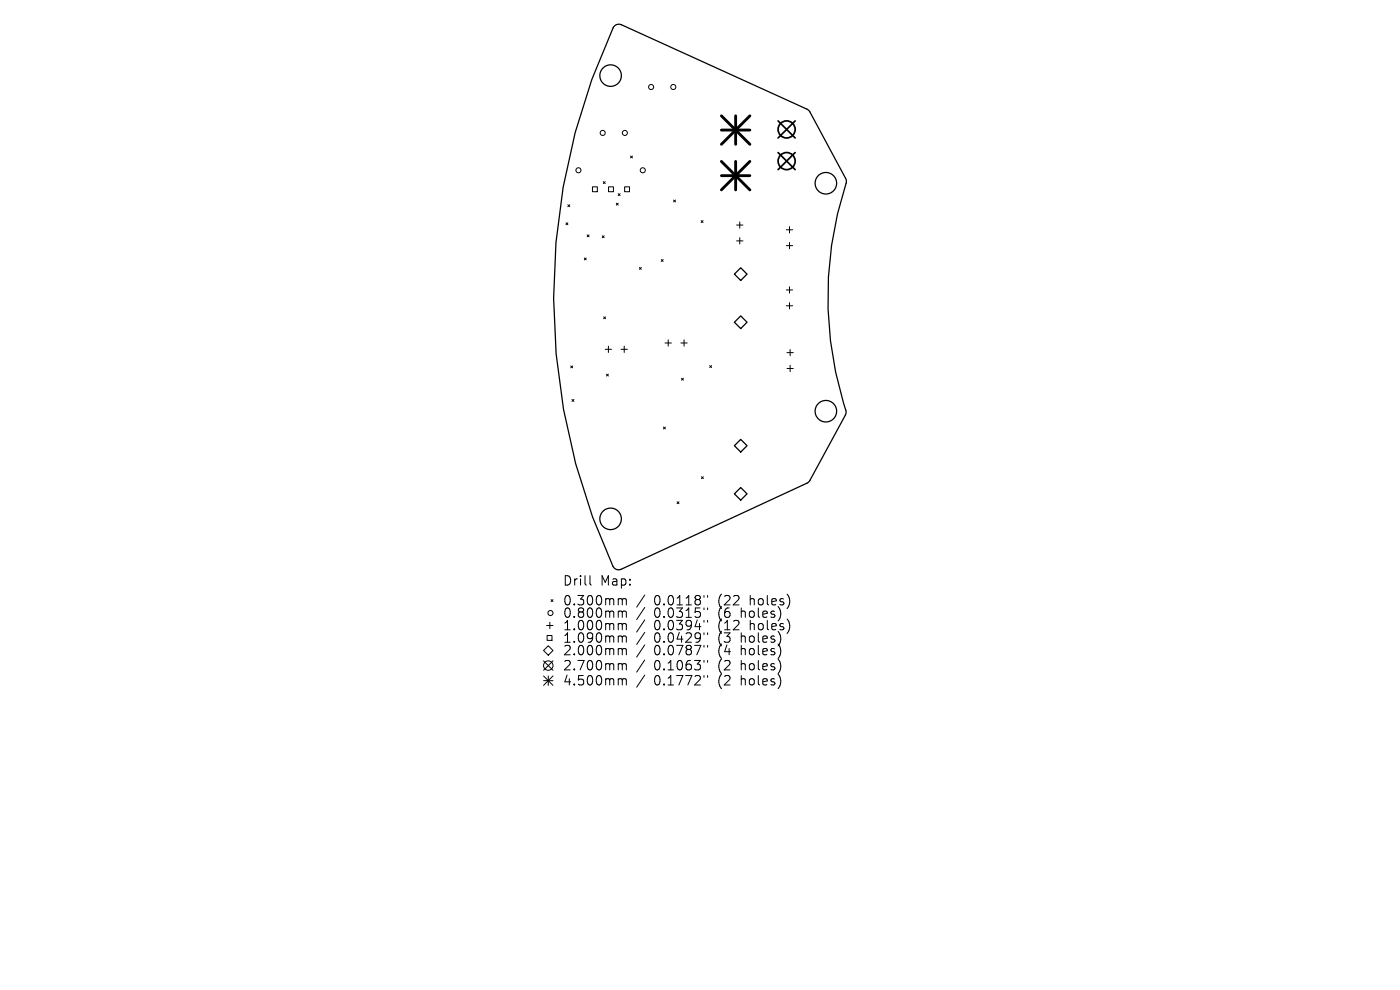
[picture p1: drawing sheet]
<svg xmlns="http://www.w3.org/2000/svg" width="297mm" height="210mm" viewBox="0 0 297 210" stroke-linecap="round" stroke-linejoin="round" font-family="sans-serif">
<defs><g id="words">
<g font-size="2.8">
<text x="119.3" y="124.5">Drill</text>
<text x="127.3" y="124.5">Map:</text>
<text x="119.3" y="128.7">0.300mm</text>
<text x="119.3" y="131.3">0.800mm</text>
<text x="138.8" y="128.7">0.0118&quot;</text>
<text x="138.8" y="131.3">0.0315&quot;</text>
<text x="152.5" y="128.7">(22</text>
<text x="152.5" y="131.3">(6</text>
<text x="157.4" y="131.3">holes)</text>
<text x="159.4" y="128.7">holes)</text>
<text x="119.3" y="134">1.000mm</text>
<text x="119.3" y="136.6">1.090mm</text>
<text x="138.8" y="134">0.0394&quot;</text>
<text x="138.8" y="136.6">0.0429&quot;</text>
<text x="152.5" y="134">(12</text>
<text x="152.5" y="136.6">(3</text>
<text x="157.4" y="136.6">holes)</text>
<text x="159.4" y="134">holes)</text>
<text x="119.3" y="139.3">2.000mm</text>
<text x="119.3" y="142.5">2.700mm</text>
<text x="138.8" y="139.3">0.0787&quot;</text>
<text x="138.8" y="142.5">0.1063&quot;</text>
<text x="152.5" y="139.3">(4</text>
<text x="152.5" y="142.5">(2</text>
<text x="157.4" y="139.3">holes)</text>
<text x="157.4" y="142.5">holes)</text>
<text x="119.3" y="145.7">4.500mm</text>
<text x="138.8" y="145.7">0.1772&quot;</text>
<text x="152.5" y="145.7">(2</text>
<text x="157.4" y="145.7">holes)</text>
</g>
</g></defs>
<g fill="none" stroke="#000" stroke-width=".27">
<path d="M130.3 5.5l.7-.3 .8 .1 39.5 17.9 .5 .5 7.6 14.1 .2 .6a79.3 79.3 0 0 0-.1 49.1l-.2 .6-7.5 13.8-.4 .5-39.6 18.3a1.34 1.34 0 0 1-1.8-.6 135 135 0 0 1 .3-114.6zM155.8 58.1l1.3-1.3 1.4 1.3-1.4 1.4zM155.8 68.4l1.3-1.4 1.4 1.4-1.4 1.3zM155.8 94.5l1.3-1.3 1.4 1.3-1.4 1.4zM155.8 104.8l1.3-1.4 1.4 1.4-1.4 1.3z"/>
<circle cx="129.5" cy="16" r="2.28"/>
<circle cx="175.2" cy="38.9" r="2.28"/>
<circle cx="175.2" cy="87.2" r="2.28"/>
<circle cx="129.5" cy="110.1" r="2.28"/>
</g>
<g fill="none" stroke="#000" stroke-width=".21">
<path d="M125.7 39.6h1v1.1h-1zM128 38.5l.4 .4M128.4 38.5l-.4 .4M129.1 39.6h1v1.1h-1zM132.5 39.6h1v1.1h-1zM133.8 33.1l.4 .4M134.2 33.1l-.4 .4M120.1 47.3l.4 .4M120.5 47.3l-.4 .4M120.5 43.4l.4 .4M120.9 43.4l-.4 .4M124 54.7l.4 .4"/>
<path d="M124.4 54.7l-.4 .4M124.6 49.8l.4 .4M125 49.8l-.4 .4M127.8 50l.4 .4M128.2 50l-.4 .4M130.7 43.1l.4 .4M131.1 43.1l-.4 .4M131.1 41.1l.5 .4M131.6 41.1l-.5 .4M135.6 56.7l.5 .4M136.1 56.7l-.5 .4M140.3 55.1l.4 .4"/>
<path d="M140.7 55.1l-.4 .4M142.9 42.4l.4 .4M143.3 42.4l-.4 .4M148.7 46.8l.4 .4M149.1 46.8l-.4 .4M156.3 47.7h1.3M156.3 51.1h1.3M156.9 47.1v1.3M156.9 50.4v1.4M166.8 48.7h1.4M166.8 52.1h1.4M167.5 48.1v1.3"/>
<path d="M167.5 51.4v1.4M121.1 77.6l.4 .4M121.5 77.6l-.4 .4M128.1 67.2l.4 .4M128.4 74.1h1.3M128.5 67.2l-.4 .4M128.7 79.4l.4 .4M129.1 79.4l-.4 .4M129.1 73.4v1.4M131.8 74.1h1.3M132.4 73.4v1.4M141.1 72.8h1.3"/>
<path d="M141.8 72.1v1.3M144.4 72.8h1.4M145.1 72.1v1.3M150.6 77.6l.4 .4M151 77.6l-.4 .4M166.8 61.5h1.4M166.8 64.9h1.4M167 74.8h1.3M167 78.2h1.3M167.5 60.8v1.4M167.5 64.2v1.3M167.6 74.1v1.4"/>
<path d="M167.6 77.5v1.3M121.3 84.7l.4 .4M121.7 84.7l-.4 .4M140.8 90.6l.4 .4M141.2 90.6l-.4 .4M144.6 80.2l.4 .4M145 80.2l-.4 .4M143.6 106.4l.4 .4M144 106.4l-.4 .4M148.8 101.1l.4 .4M149.2 101.1l-.4 .4M116 132.7h1.3"/>
<path d="M116.1 134.8h1v1h-1zM116.3 137l1 1-1 1-1-1zM116.6 132v1.4M116.9 127.2l.4 .4M117.3 127.2l-.4 .4M125.2 122.1v1.7l.2 .3M131.4 127h.3l.3 .3M131.4 129.6h.3l.3 .3M131.4 132.3h.3l.3 .3M131.4 134.9h.3l.3 .3M131.4 137.6h.3l.3 .3M132 127.3l.3-.3 .5 .1 .1 1.2"/>
<path d="M132 127.3v1M132 129.9v1.1M132 132.6v1M132 135.2v1M132 137.9v1M132 129.9l.3-.3 .5 .1 .1 1.3M132 132.6l.3-.3 .5 .1 .1 1.2M132 135.2l.3-.3 .5 .1 .1 1.2M132 137.9l.3-.3 .5 .1 .1 1.2M136.8 126.2l-1.7 2.6M136.8 128.9l-1.7 2.5M136.8 131.5l-1.7 2.6"/>
<path d="M136.8 134.1l-1.7 2.6M136.8 136.8l-1.7 2.6M149.3 126.3v.4M149.3 129v.3M149.3 131.6v.4M149.3 134.2v.4M149.3 136.9v.4M150.1 126.3v.4M150.1 129v.3M150.1 131.6v.4M150.1 134.2v.4M150.1 136.9v.4"/>
<path d="M115.3 140.2l2 2M115.3 143.4l2 2M115.3 144.4h2M116.3 143.4v2M117.3 140.2l-2 2M117.3 143.4l-2 2M131.4 140.8h.3l.3 .3M131.4 144h.3l.3 .3M132 141.1v1M132 144.3v1M132 141.1l.3-.3 .5 .1 .1 1.2M132 144.3l.3-.3 .5 .1 .1 1.2"/>
<path d="M136.8 140l-1.7 2.6M136.8 143.2l-1.7 2.6M149.3 140.1v.4M149.3 143.3v.4M150.1 140.1v.4M150.1 143.3v.4"/>
<circle cx="138.1" cy="18.5" r=".54"/>
<circle cx="142.8" cy="18.5" r=".54"/>
<circle cx="122.7" cy="36.1" r=".54"/>
<circle cx="127.9" cy="28.2" r=".54"/>
<circle cx="132.6" cy="28.2" r=".54"/>
<circle cx="136.4" cy="36.1" r=".54"/>
<circle cx="116.8" cy="130" r=".54"/>
<circle cx="116.3" cy="141.2" r="1"/>
</g>
<g fill="none" stroke="#000" stroke-width=".36">
<path d="M165.1 25.6l3.6 3.7M165.1 32.4l3.6 3.6M168.7 25.6l-3.6 3.7M168.7 32.4l-3.6 3.6"/>
<circle cx="166.9" cy="27.5" r="1.81"/>
<circle cx="166.9" cy="34.2" r="1.81"/>
</g>
<path d="M153 24.6l6.1 6M153 27.6h6.1M153 34.2l6.1 6.1M153 37.3h6.1M156.1 24.6v6M156.1 34.2v6.1M159.1 24.6l-6.1 6M159.1 34.2l-6.1 6.1" fill="none" stroke="#000" stroke-width=".6"/>
<use href="#words"/>
</svg>
